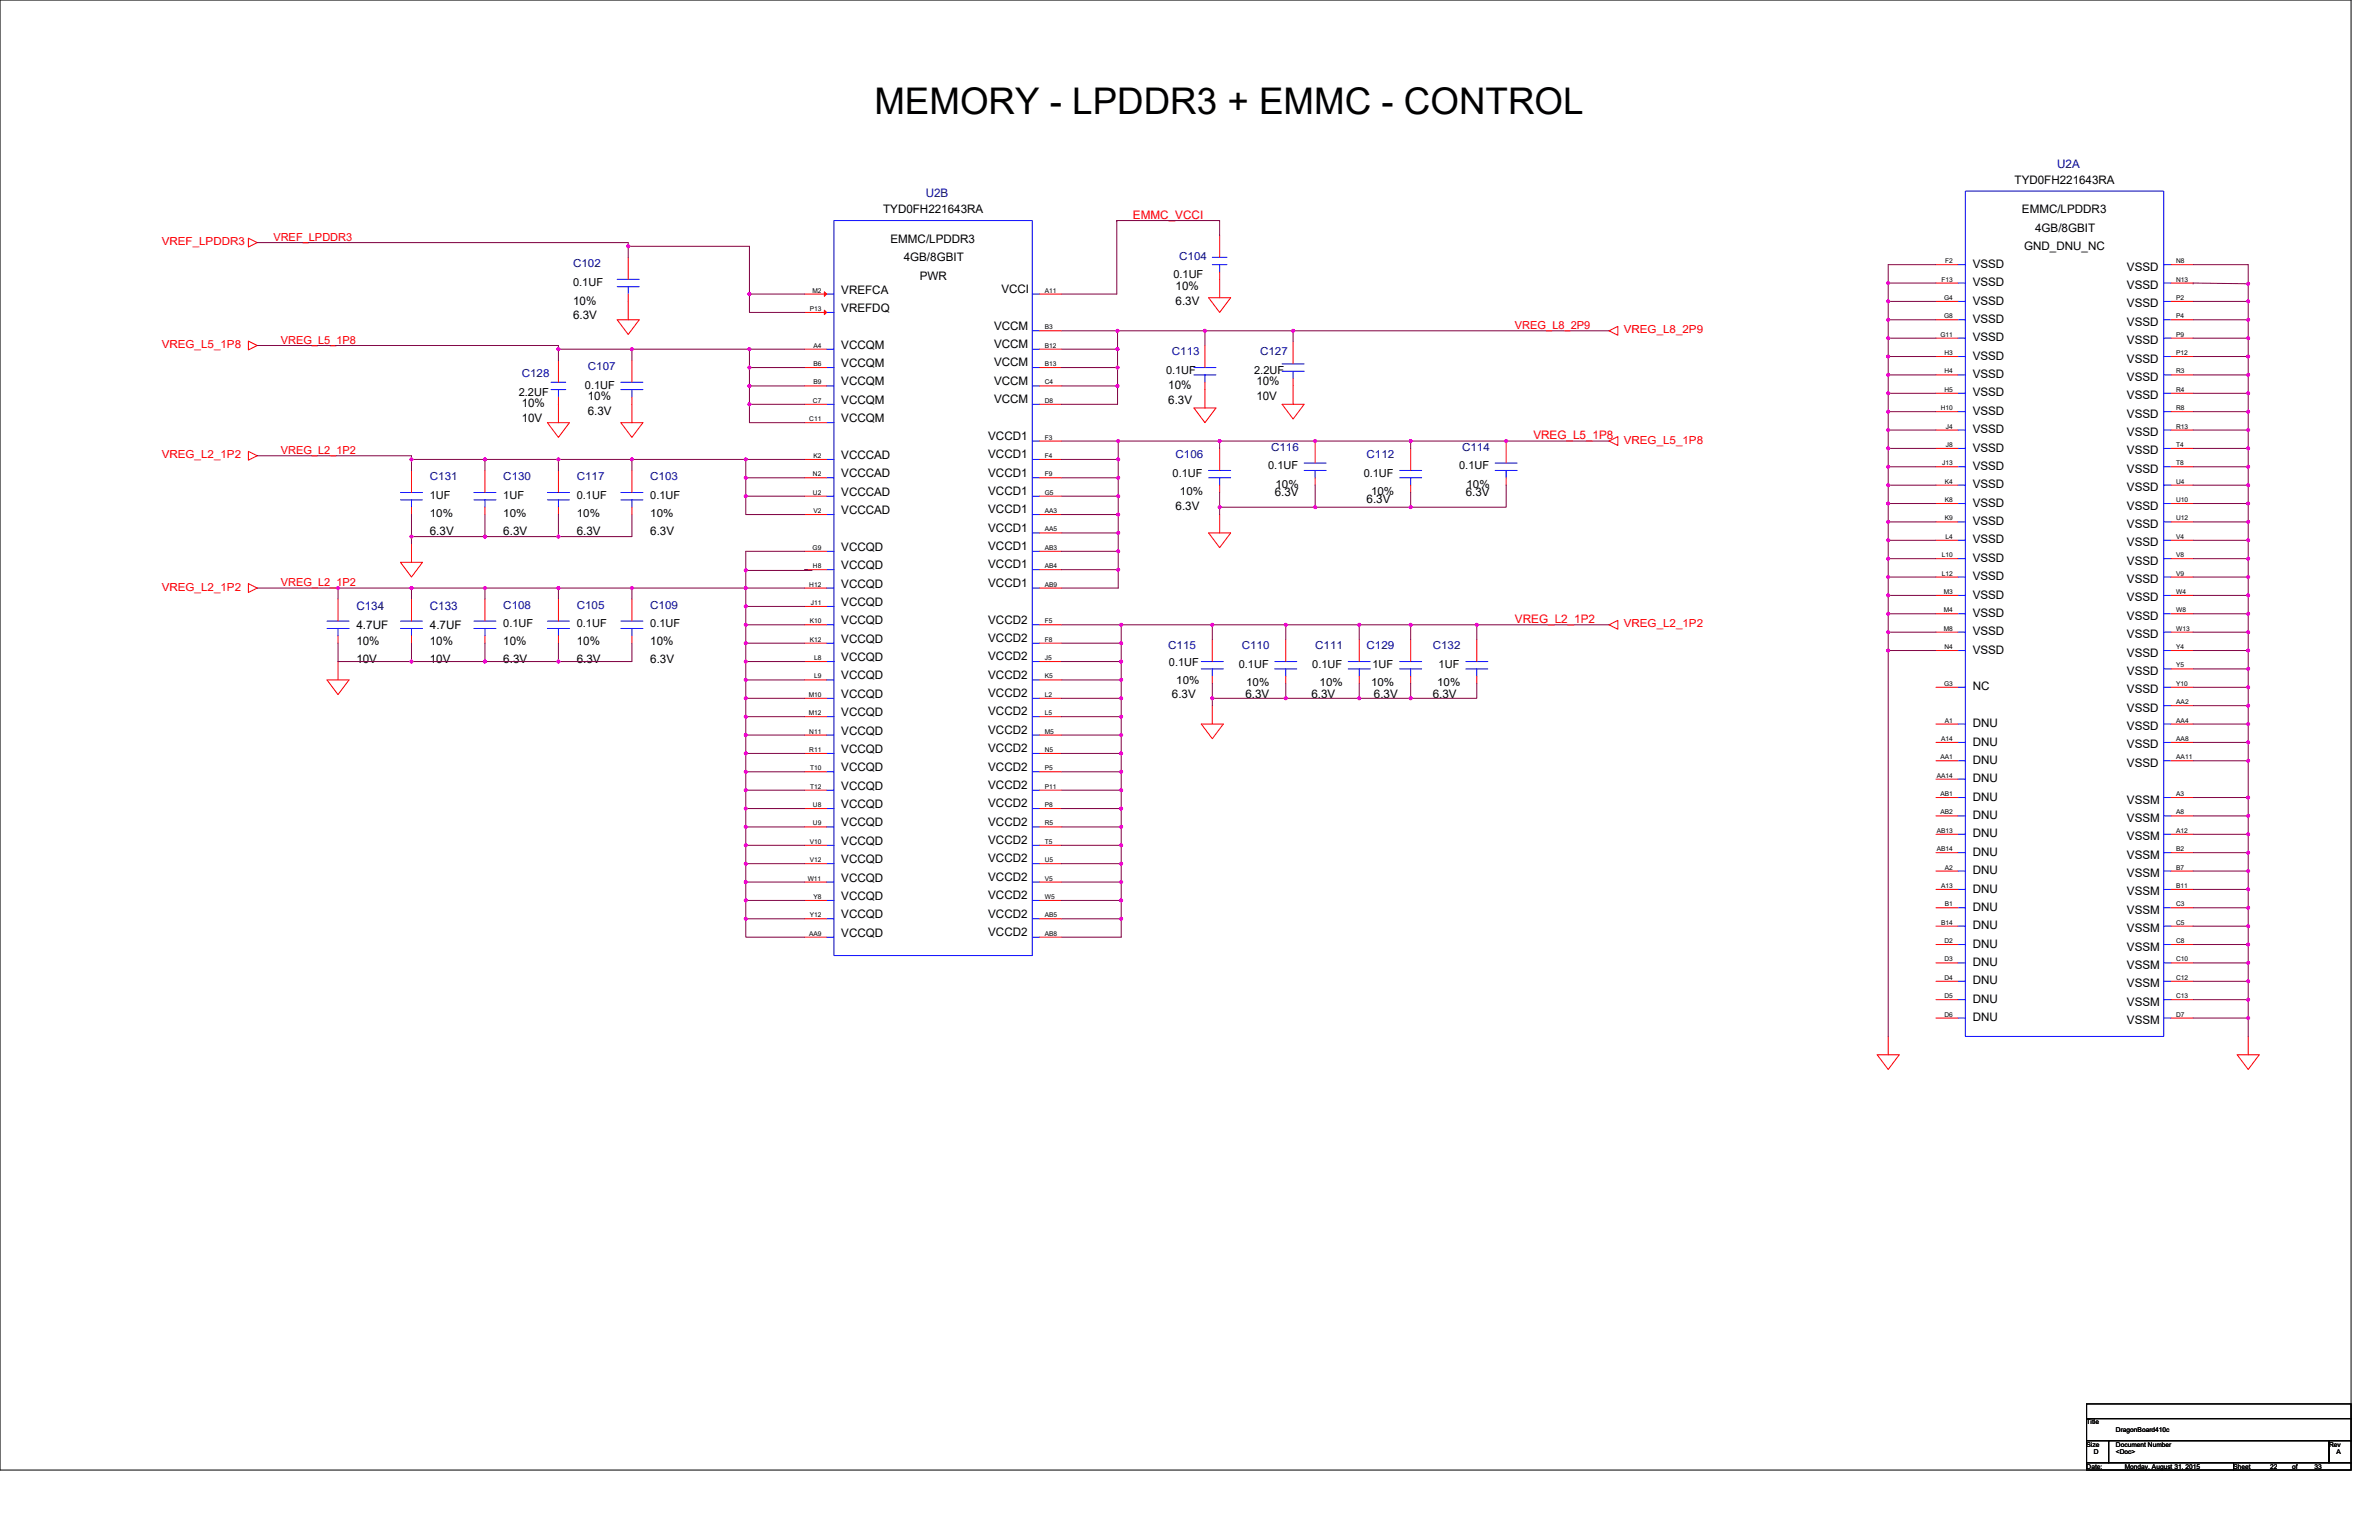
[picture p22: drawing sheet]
<svg xmlns="http://www.w3.org/2000/svg" width="864mm" height="559mm" viewBox="0 0 864 559" stroke-linecap="round" stroke-linejoin="round" font-family="sans-serif">
<defs><g id="words">
<text font-size="13.3" x="317.4" y="41.4">MEMORY - LPDDR3 + EMMC - CONTROL</text>
<g font-size="4.3" fill="#000080">
<text x="746.8" y="60.9">U2A</text>
<text x="336.1" y="71.6">U2B</text>
<text x="129.4" y="221.5">C134</text>
<text x="156" y="221.5">C133</text>
</g>
<g font-size="4.3">
<text x="731.3" y="66.8">TYD0FH221643RA</text>
<text x="320.6" y="77.4">TYD0FH221643RA</text>
<text x="734" y="77.4">EMMC/LPDDR3</text>
<text x="323.3" y="88.1">EMMC/LPDDR3</text>
<text x="738.8" y="84.1">4GB/8GBIT</text>
<text x="328.1" y="94.8">4GB/8GBIT</text>
<text x="734.8" y="90.8">GND_DNU_NC</text>
<text x="333.9" y="101.5">PWR</text>
<text x="716.1" y="97.2">VSSD</text>
<text x="772.1" y="98.2">VSSD</text>
<text x="305.4" y="106.5">VREFCA</text>
<text x="363.5" y="106.2">VCCI</text>
<text x="426.7" y="105.2">10%</text>
<text x="716.1" y="103.8">VSSD</text>
<text x="772.1" y="104.9">VSSD</text>
<text x="208" y="110.5">10%</text>
<text x="305.4" y="113.2">VREFDQ</text>
<text x="426.7" y="110.5">6.3V</text>
<text x="716.1" y="110.5">VSSD</text>
<text x="772.1" y="111.6">VSSD</text>
<text x="208" y="115.8">6.3V</text>
<text x="360.9" y="119.6">VCCM</text>
<text x="716.1" y="117.2">VSSD</text>
<text x="772.1" y="118.2">VSSD</text>
<text x="716.1" y="123.8">VSSD</text>
<text x="772.1" y="124.9">VSSD</text>
<text x="305.4" y="126.5">VCCQM</text>
<text x="360.9" y="126.2">VCCM</text>
<text x="716.1" y="130.5">VSSD</text>
<text x="772.1" y="131.6">VSSD</text>
<text x="305.4" y="133.2">VCCQM</text>
<text x="360.9" y="132.9">VCCM</text>
<text x="716.1" y="137.2">VSSD</text>
<text x="305.4" y="139.8">VCCQM</text>
<text x="360.9" y="139.6">VCCM</text>
<text x="424.1" y="141.2">10%</text>
<text x="456.1" y="139.8">10%</text>
<text x="716.1" y="143.8">VSSD</text>
<text x="772.1" y="138.2">VSSD</text>
<text x="189.4" y="147.8">10%</text>
<text x="213.4" y="145.2">10%</text>
<text x="305.4" y="146.5">VCCQM</text>
<text x="360.9" y="146.2">VCCM</text>
<text x="424.1" y="146.5">6.3V</text>
<text x="456.1" y="145.2">10V</text>
<text x="772.1" y="144.9">VSSD</text>
<text x="189.4" y="153.2">10V</text>
<text x="213.4" y="150.5">6.3V</text>
<text x="305.4" y="153.2">VCCQM</text>
<text x="716.1" y="150.5">VSSD</text>
<text x="772.1" y="151.6">VSSD</text>
<text x="358.7" y="159.6">VCCD1</text>
<text x="716.1" y="157.2">VSSD</text>
<text x="772.1" y="158.2">VSSD</text>
<text x="305.4" y="166.5">VCCCAD</text>
<text x="358.7" y="166.2">VCCD1</text>
<text x="716.1" y="163.9">VSSD</text>
<text x="772.1" y="164.9">VSSD</text>
<text x="305.4" y="173.2">VCCCAD</text>
<text x="358.7" y="172.9">VCCD1</text>
<text x="716.1" y="170.5">VSSD</text>
<text x="772.1" y="171.6">VSSD</text>
<text x="305.4" y="179.9">VCCCAD</text>
<text x="358.7" y="179.6">VCCD1</text>
<text x="462.7" y="179.9">6.3V</text>
<text x="532.1" y="179.9">6.3V</text>
<text x="716.1" y="177.2">VSSD</text>
<text x="772.1" y="178.2">VSSD</text>
<text x="426.7" y="185.2">6.3V</text>
<text x="496.1" y="182.5">6.3V</text>
<text x="716.1" y="183.9">VSSD</text>
<text x="772.1" y="184.9">VSSD</text>
<text x="305.4" y="186.5">VCCCAD</text>
<text x="358.7" y="186.2">VCCD1</text>
<text x="716.1" y="190.5">VSSD</text>
<text x="772.1" y="191.6">VSSD</text>
<text x="156" y="194">6.3V</text>
<text x="182.7" y="194">6.3V</text>
<text x="209.4" y="194">6.3V</text>
<text x="236.1" y="194">6.3V</text>
<text x="358.7" y="192.9">VCCD1</text>
<text x="716.1" y="197.2">VSSD</text>
<text x="305.4" y="199.9">VCCQD</text>
<text x="358.7" y="199.6">VCCD1</text>
<text x="716.1" y="203.9">VSSD</text>
<text x="772.1" y="198.2">VSSD</text>
<text x="305.4" y="206.5">VCCQD</text>
<text x="358.7" y="206.2">VCCD1</text>
<text x="772.1" y="204.9">VSSD</text>
<text x="305.4" y="213.2">VCCQD</text>
<text x="358.7" y="212.9">VCCD1</text>
<text x="716.1" y="210.5">VSSD</text>
<text x="772.1" y="211.6">VSSD</text>
<text x="305.4" y="219.9">VCCQD</text>
<text x="716.1" y="217.2">VSSD</text>
<text x="772.1" y="218.2">VSSD</text>
<text x="305.4" y="226.5">VCCQD</text>
<text x="358.7" y="226.3">VCCD2</text>
<text x="716.1" y="223.9">VSSD</text>
<text x="772.1" y="224.9">VSSD</text>
<text x="129.4" y="228.1">4.7UF</text>
<text x="129.4" y="234">10%</text>
<text x="156" y="228.1">4.7UF</text>
<text x="156" y="234">10%</text>
<text x="182.7" y="234">10%</text>
<text x="209.4" y="234">10%</text>
<text x="236.1" y="234">10%</text>
<text x="305.4" y="233.2">VCCQD</text>
<text x="358.7" y="232.9">VCCD2</text>
<text x="716.1" y="230.5">VSSD</text>
<text x="772.1" y="231.6">VSSD</text>
<text x="305.4" y="239.9">VCCQD</text>
<text x="358.7" y="239.6">VCCD2</text>
<text x="716.1" y="237.2">VSSD</text>
<text x="772.1" y="238.3">VSSD</text>
<text x="129.4" y="240.7">10V</text>
<text x="156" y="240.7">10V</text>
<text x="182.7" y="240.7">6.3V</text>
<text x="209.4" y="240.7">6.3V</text>
<text x="236.1" y="240.7">6.3V</text>
<text x="772.1" y="244.9">VSSD</text>
<text x="305.4" y="246.5">VCCQD</text>
<text x="358.7" y="246.3">VCCD2</text>
<text x="716.1" y="250.5">NC</text>
<text x="772.1" y="251.6">VSSD</text>
<text x="305.4" y="253.2">VCCQD</text>
<text x="358.7" y="252.9">VCCD2</text>
<text x="425.4" y="253.2">6.3V</text>
<text x="452.1" y="253.2">6.3V</text>
<text x="476.1" y="253.2">6.3V</text>
<text x="498.8" y="253.2">6.3V</text>
<text x="520.1" y="253.2">6.3V</text>
<text x="305.4" y="259.9">VCCQD</text>
<text x="358.7" y="259.6">VCCD2</text>
<text x="716.1" y="263.9">DNU</text>
<text x="772.1" y="258.3">VSSD</text>
<text x="305.4" y="266.5">VCCQD</text>
<text x="358.7" y="266.3">VCCD2</text>
<text x="772.1" y="264.9">VSSD</text>
<text x="305.4" y="273.2">VCCQD</text>
<text x="358.7" y="272.9">VCCD2</text>
<text x="716.1" y="270.5">DNU</text>
<text x="772.1" y="271.6">VSSD</text>
<text x="305.4" y="279.9">VCCQD</text>
<text x="358.7" y="279.6">VCCD2</text>
<text x="716.1" y="277.2">DNU</text>
<text x="772.1" y="278.3">VSSD</text>
<text x="305.4" y="286.5">VCCQD</text>
<text x="358.7" y="286.3">VCCD2</text>
<text x="716.1" y="283.9">DNU</text>
<text x="305.4" y="293.2">VCCQD</text>
<text x="358.7" y="292.9">VCCD2</text>
<text x="716.1" y="290.5">DNU</text>
<text x="772.1" y="291.6">VSSM</text>
<text x="305.4" y="299.9">VCCQD</text>
<text x="358.7" y="299.6">VCCD2</text>
<text x="716.1" y="297.2">DNU</text>
<text x="772.1" y="298.3">VSSM</text>
<text x="716.1" y="303.9">DNU</text>
<text x="772.1" y="304.9">VSSM</text>
<text x="305.4" y="306.5">VCCQD</text>
<text x="358.7" y="306.3">VCCD2</text>
<text x="716.1" y="310.5">DNU</text>
<text x="772.1" y="311.6">VSSM</text>
<text x="305.4" y="313.2">VCCQD</text>
<text x="358.7" y="312.9">VCCD2</text>
<text x="716.1" y="317.2">DNU</text>
<text x="305.4" y="319.9">VCCQD</text>
<text x="358.7" y="319.6">VCCD2</text>
<text x="716.1" y="323.9">DNU</text>
<text x="772.1" y="318.3">VSSM</text>
<text x="305.4" y="326.5">VCCQD</text>
<text x="358.7" y="326.3">VCCD2</text>
<text x="772.1" y="324.9">VSSM</text>
<text x="305.4" y="333.2">VCCQD</text>
<text x="358.7" y="332.9">VCCD2</text>
<text x="716.1" y="330.5">DNU</text>
<text x="772.1" y="331.6">VSSM</text>
<text x="305.4" y="339.9">VCCQD</text>
<text x="358.7" y="339.6">VCCD2</text>
<text x="716.1" y="337.2">DNU</text>
<text x="772.1" y="338.3">VSSM</text>
<text x="716.1" y="343.9">DNU</text>
<text x="772.1" y="344.9">VSSM</text>
<text x="716.1" y="350.5">DNU</text>
<text x="772.1" y="351.6">VSSM</text>
<text x="716.1" y="357.2">DNU</text>
<text x="772.1" y="358.3">VSSM</text>
<text x="716.1" y="363.9">DNU</text>
<text x="772.1" y="364.9">VSSM</text>
<text x="716.1" y="370.5">DNU</text>
<text x="772.1" y="371.6">VSSM</text>
</g>
<g font-size="4.3" fill="#f00">
<text x="411.3" y="79.4">EMMC_VCCI</text>
<text x="556.6" y="159.4">VREG_L5_1P8</text>
<text x="550" y="226.1">VREG_L2_1P2</text>
</g>
<g font-size="4" fill="#f00">
<text x="58.7" y="89">VREF_LPDDR3</text>
<text x="99.2" y="87.4">VREF_LPDDR3</text>
<text x="550" y="119.4">VREG_L8_2P9</text>
<text x="101.9" y="124.7">VREG_L5_1P8</text>
<text x="589.4" y="121">VREG_L8_2P9</text>
<text x="58.7" y="126.3">VREG_L5_1P8</text>
<text x="589.4" y="161">VREG_L5_1P8</text>
<text x="58.7" y="166.3">VREG_L2_1P2</text>
<text x="101.9" y="164.7">VREG_L2_1P2</text>
<text x="58.7" y="214.3">VREG_L2_1P2</text>
<text x="101.9" y="212.7">VREG_L2_1P2</text>
<text x="589.4" y="227.6">VREG_L2_1P2</text>
</g>
<g font-size="4" fill="#000080">
<text x="428.1" y="94.3">C104</text>
<text x="208" y="97">C102</text>
<text x="425.4" y="129">C113</text>
<text x="457.4" y="129">C127</text>
<text x="189.4" y="137">C128</text>
<text x="213.4" y="134.3">C107</text>
<text x="426.7" y="166.3">C106</text>
<text x="461.4" y="163.6">C116</text>
<text x="496.1" y="166.3">C112</text>
<text x="530.8" y="163.6">C114</text>
<text x="156" y="174.3">C131</text>
<text x="182.7" y="174.3">C130</text>
<text x="209.4" y="174.3">C117</text>
<text x="236.1" y="174.3">C103</text>
<text x="182.7" y="221">C108</text>
<text x="209.4" y="221">C105</text>
<text x="236.1" y="221">C109</text>
<text x="424.1" y="235.6">C115</text>
<text x="450.7" y="235.6">C110</text>
<text x="477.4" y="235.6">C111</text>
<text x="496.1" y="235.6">C129</text>
<text x="520.1" y="235.6">C132</text>
</g>
<g font-size="4">
<text x="425.9" y="101">0.1UF</text>
<text x="208" y="103.6">0.1UF</text>
<text x="423.3" y="135.6">0.1UF</text>
<text x="455.3" y="135.6">2.2UF</text>
<text x="188.3" y="143.6">2.2UF</text>
<text x="212.3" y="141">0.1UF</text>
<text x="425.7" y="173">0.1UF</text>
<text x="460.4" y="170.3">0.1UF</text>
<text x="495" y="173">0.1UF</text>
<text x="529.7" y="170.3">0.1UF</text>
<text x="428.3" y="179.6">10%</text>
<text x="463" y="177">10%</text>
<text x="497.7" y="179.6">10%</text>
<text x="532.4" y="177">10%</text>
<text x="156" y="181">1UF</text>
<text x="182.7" y="181">1UF</text>
<text x="209.4" y="181">0.1UF</text>
<text x="236.1" y="181">0.1UF</text>
<text x="156" y="187.6">10%</text>
<text x="182.7" y="187.6">10%</text>
<text x="209.4" y="187.6">10%</text>
<text x="236.1" y="187.6">10%</text>
<text x="182.7" y="227.6">0.1UF</text>
<text x="209.4" y="227.6">0.1UF</text>
<text x="236.1" y="227.6">0.1UF</text>
<text x="424.3" y="241.5">0.1UF</text>
<text x="449.7" y="242.3">0.1UF</text>
<text x="476.4" y="242.3">0.1UF</text>
<text x="498.2" y="242.3">1UF</text>
<text x="522.2" y="242.3">1UF</text>
<text x="427" y="248.2">10%</text>
<text x="452.4" y="249">10%</text>
<text x="479" y="249">10%</text>
<text x="497.7" y="249">10%</text>
<text x="521.7" y="249">10%</text>
</g>
<g font-size="2.4">
<text x="706.1" y="95.5">F2</text>
<text x="790" y="95.5">N8</text>
<text x="294.9" y="106.2">M2</text>
<text x="379.3" y="106.2">A11</text>
<text x="704.8" y="102.2">F13</text>
<text x="790" y="102.2">N13</text>
<text x="293.9" y="112.8">P13</text>
<text x="705.7" y="108.8">G4</text>
<text x="790" y="108.8">P2</text>
<text x="379.3" y="119.5">B3</text>
<text x="705.7" y="115.5">G8</text>
<text x="790" y="115.5">P4</text>
<text x="704.4" y="122.2">G11</text>
<text x="790" y="122.2">P9</text>
<text x="295.3" y="126.2">A4</text>
<text x="379.3" y="126.2">B12</text>
<text x="705.8" y="128.8">H3</text>
<text x="790" y="128.8">P12</text>
<text x="295.3" y="132.8">B6</text>
<text x="379.3" y="132.8">B13</text>
<text x="705.8" y="135.5">H4</text>
<text x="790" y="135.5">R3</text>
<text x="295.3" y="139.5">B9</text>
<text x="379.3" y="139.5">C4</text>
<text x="705.8" y="142.2">H5</text>
<text x="790" y="142.2">R4</text>
<text x="295.1" y="146.2">C7</text>
<text x="379.3" y="146.2">D8</text>
<text x="704.5" y="148.8">H10</text>
<text x="790" y="148.8">R8</text>
<text x="293.8" y="152.8">C11</text>
<text x="706.4" y="155.5">J4</text>
<text x="790" y="155.5">R13</text>
<text x="379.3" y="159.5">F3</text>
<text x="295.3" y="166.2">K2</text>
<text x="379.3" y="166.2">F4</text>
<text x="706.4" y="162.2">J8</text>
<text x="790" y="162.2">T4</text>
<text x="295.1" y="172.8">N2</text>
<text x="379.3" y="172.8">F9</text>
<text x="705" y="168.8">J13</text>
<text x="790" y="168.8">T8</text>
<text x="295.1" y="179.5">U2</text>
<text x="379.3" y="179.5">G5</text>
<text x="706" y="175.5">K4</text>
<text x="790" y="175.5">U4</text>
<text x="706" y="182.2">K8</text>
<text x="790" y="182.2">U10</text>
<text x="295.3" y="186.2">V2</text>
<text x="379.3" y="186.2">AA3</text>
<text x="706" y="188.8">K9</text>
<text x="790" y="188.8">U12</text>
<text x="379.3" y="192.8">AA5</text>
<text x="706.2" y="195.5">L4</text>
<text x="790" y="195.5">V4</text>
<text x="295" y="199.5">G9</text>
<text x="379.3" y="199.5">AB3</text>
<text x="704.9" y="202.2">L10</text>
<text x="790" y="202.2">V8</text>
<text x="295.1" y="206.2">H8</text>
<text x="379.3" y="206.2">AB4</text>
<text x="704.9" y="208.8">L12</text>
<text x="790" y="208.8">V9</text>
<text x="293.8" y="212.8">H12</text>
<text x="379.3" y="212.8">AB9</text>
<text x="705.6" y="215.5">M3</text>
<text x="790" y="215.5">W4</text>
<text x="294.3" y="219.5">J11</text>
<text x="293.9" y="226.2">K10</text>
<text x="379.3" y="226.2">F5</text>
<text x="705.6" y="222.2">M4</text>
<text x="790" y="222.2">W8</text>
<text x="293.9" y="232.8">K12</text>
<text x="379.3" y="232.8">F8</text>
<text x="705.6" y="228.8">M8</text>
<text x="790" y="228.8">W13</text>
<text x="295.5" y="239.5">L8</text>
<text x="379.3" y="239.5">J5</text>
<text x="705.8" y="235.5">N4</text>
<text x="790" y="235.5">Y4</text>
<text x="790" y="242.2">Y5</text>
<text x="295.5" y="246.2">L9</text>
<text x="379.3" y="246.2">K5</text>
<text x="705.7" y="248.8">G3</text>
<text x="790" y="248.8">Y10</text>
<text x="293.6" y="252.8">M10</text>
<text x="379.3" y="252.8">L2</text>
<text x="790" y="255.5">AA2</text>
<text x="293.6" y="259.5">M12</text>
<text x="379.3" y="259.5">L5</text>
<text x="706" y="262.2">A1</text>
<text x="790" y="262.2">AA4</text>
<text x="293.8" y="266.2">N11</text>
<text x="379.3" y="266.2">M5</text>
<text x="704.7" y="268.8">A14</text>
<text x="790" y="268.8">AA8</text>
<text x="293.8" y="272.8">R11</text>
<text x="379.3" y="272.8">N5</text>
<text x="704.4" y="275.5">AA1</text>
<text x="790" y="275.5">AA11</text>
<text x="294.1" y="279.5">T10</text>
<text x="379.3" y="279.5">P5</text>
<text x="294.1" y="286.2">T12</text>
<text x="379.3" y="286.2">P11</text>
<text x="703.1" y="282.2">AA14</text>
<text x="295.1" y="292.8">U8</text>
<text x="379.3" y="292.8">P8</text>
<text x="704.4" y="288.8">AB1</text>
<text x="790" y="288.8">A3</text>
<text x="295.1" y="299.5">U9</text>
<text x="379.3" y="299.5">R5</text>
<text x="704.4" y="295.5">AB2</text>
<text x="790" y="295.5">A8</text>
<text x="703.1" y="302.2">AB13</text>
<text x="790" y="302.2">A12</text>
<text x="293.9" y="306.2">V10</text>
<text x="379.3" y="306.2">T5</text>
<text x="703.1" y="308.8">AB14</text>
<text x="790" y="308.8">B2</text>
<text x="293.9" y="312.8">V12</text>
<text x="379.3" y="312.8">U5</text>
<text x="706" y="315.5">A2</text>
<text x="790" y="315.5">B7</text>
<text x="293.2" y="319.5">W11</text>
<text x="379.3" y="319.5">V5</text>
<text x="704.7" y="322.2">A13</text>
<text x="790" y="322.2">B11</text>
<text x="295.3" y="326.2">Y8</text>
<text x="379.3" y="326.2">W5</text>
<text x="706" y="328.8">B1</text>
<text x="790" y="328.8">C3</text>
<text x="293.9" y="332.8">Y12</text>
<text x="379.3" y="332.8">AB5</text>
<text x="704.7" y="335.5">B14</text>
<text x="790" y="335.5">C5</text>
<text x="293.7" y="339.5">AA9</text>
<text x="379.3" y="339.5">AB8</text>
<text x="705.8" y="342.2">D2</text>
<text x="790" y="342.2">C8</text>
<text x="705.8" y="348.8">D3</text>
<text x="790" y="348.8">C10</text>
<text x="705.8" y="355.5">D4</text>
<text x="790" y="355.5">C12</text>
<text x="705.8" y="362.2">D5</text>
<text x="790" y="362.2">C13</text>
<text x="705.8" y="368.9">D6</text>
<text x="790" y="368.9">D7</text>
<text x="757.4" y="516.9">Title</text>
<text x="768.1" y="519.6">DragonBoard410c</text>
<text x="757.4" y="524.9">Size</text>
<text x="760.1" y="527.6">D</text>
<text x="768.1" y="524.9">Document Number</text>
<text x="768.1" y="527.6">&lt;Doc&gt;</text>
<text x="845.5" y="524.9">Rev</text>
<text x="848.1" y="527.6">A</text>
<text x="757.4" y="532.9">Date:</text>
<text x="771.3" y="532.9">Monday, August 31, 2015</text>
<text x="810.8" y="532.9">Sheet</text>
<text x="824.1" y="532.9">22</text>
<text x="832.1" y="532.9">of</text>
<text x="840.1" y="532.9">33</text>
</g>
</g></defs>
<path d="M0 0h853.5v533.4h-853.5zM757.4 509.4h96.1v5.4h-96.1zM757.4 514.8h96.1v8h-96.1zM757.4 522.8h8.1v8h-8.1zM757.4 530.8h53.4v2.6h-53.4zM765.5 522.8h80v8h-80zM810.8 530.8h42.7v2.6h-42.7zM845.5 522.8h8v8h-8z" fill="none" stroke="#000" stroke-width=".36"/>
<g fill="none" stroke="#f00" stroke-width=".36">
<path d="M90.2 86.4l3.2 1.6-3.2 1.6zM228 93.4v8M442.7 98.7v9.3M442.7 85.4v8M702.8 96h8M788.1 96h8M224 116h8.1l-4.1 5.4zM228 106.7v9.3M292.1 106.7h8M292.1 113.4h8M377.4 106.7h8M438.7 108h8l-4 5.4z"/>
<path d="M702.8 102.7h8M702.8 109.4h8M702.8 116h8M788.1 102.7h8M788.1 109.4h8M788.1 116h8M90.2 123.8l3.2 1.6-3.2 1.6zM202.7 130.7v8M229.4 130.7v8M292.1 126.7h8M292.1 133.4h8M377.4 120h8"/>
<path d="M377.4 126.7h8M377.4 133.4h8M437.4 138.7v9.3M437.4 125.4v8M469.4 137.4v9.3M469.4 124v8M584.1 120l3.2-1.6v3.2zM702.8 122.7h8M702.8 129.4h8M702.8 136h8M788.1 122.7h8M788.1 129.4h8"/>
<path d="M788.1 136h8M198.7 153.4h8l-4 5.3zM202.7 144v9.4M225.4 153.4h8l-4 5.3zM229.4 144v9.4M292.1 140h8M292.1 146.7h8M292.1 153.4h8M377.4 140h8M377.4 146.7h8M433.4 148h8l-4 5.4zM465.4 146.7h8l-4 5.3z"/>
<path d="M702.8 156h8M702.8 142.7h8M702.8 149.4h8M788.1 142.7h8M788.1 149.4h8M788.1 156h8M90.2 163.8l3.2 1.6-3.2 1.6zM149.4 170.7v8M176 170.7v8M202.7 170.7v8M229.4 170.7v8M292.1 166.7h8"/>
<path d="M292.1 173.4h8M377.4 160h8M377.4 166.7h8M377.4 173.4h8M442.7 176v2.7M442.7 162.7v8M477.4 173.4v2.6M477.4 160v8M512.1 176v2.7M512.1 162.7v8M546.8 173.4v2.6M546.8 160v8"/>
<path d="M584.1 160l3.2-1.6v3.2zM702.8 162.7h8M702.8 169.4h8M702.8 176h8M788.1 162.7h8M788.1 169.4h8M788.1 176h8M149.4 184v2.7M149.4 197.4v6.6M176 184v2.7M202.7 184v2.7M229.4 184v2.7"/>
<path d="M292.1 180h8M292.1 186.7h8M377.4 180h8M377.4 186.7h8M377.4 193.4h8M438.7 193.4h8l-4 5.3zM442.7 186.7v6.7M702.8 182.7h8M702.8 189.4h8M702.8 196h8M788.1 182.7h8M788.1 189.4h8"/>
<path d="M788.1 196h8M90.2 211.8l3.2 1.6-3.2 1.6zM122.7 217.4v8M145.4 204h8l-4 5.4zM149.4 217.4v8M176 217.4v8M202.7 217.4v8M229.4 217.4v8M292.1 200h8M292.1 206.7h8M292.1 213.4h8M377.4 200h8"/>
<path d="M377.4 206.7h8M377.4 213.4h8M702.8 202.7h8M702.8 209.4h8M702.8 216h8M788.1 202.7h8M788.1 209.4h8M788.1 216h8M122.7 230.7v2.7M149.4 230.7v2.7M176 230.7v2.7M202.7 230.7v2.7"/>
<path d="M229.4 230.7v2.7M292.1 220h8M292.1 226.7h8M292.1 233.4h8M377.4 226.7h8M377.4 233.4h8M440.1 232.1v8M466.7 232.1v8M493.4 232.1v8M512.1 232.1v8M536.1 232.1v8M584.1 226.7l3.2-1.6v3.2z"/>
<path d="M702.8 222.7h8M702.8 229.4h8M702.8 236.1h8M788.1 222.7h8M788.1 229.4h8M788.1 236.1h8M118.7 246.7h8l-4 5.4zM122.7 240.1v6.6M292.1 240.1h8M292.1 246.7h8M292.1 253.4h8M377.4 240.1h8"/>
<path d="M377.4 246.7h8M377.4 253.4h8M440.1 245.4v2.7M440.1 256.1v6.6M466.7 245.4v2.7M493.4 245.4v2.7M512.1 245.4v2.7M536.1 245.4v2.7M702.8 249.4h8M788.1 242.7h8M788.1 249.4h8M788.1 256.1h8"/>
<path d="M292.1 260.1h8M292.1 266.7h8M292.1 273.4h8M377.4 260.1h8M377.4 266.7h8M377.4 273.4h8M436.1 262.7h8l-4 5.4zM702.8 262.7h8M702.8 269.4h8M702.8 276.1h8M788.1 262.7h8M788.1 269.4h8"/>
<path d="M788.1 276.1h8M292.1 280.1h8M292.1 286.7h8M292.1 293.4h8M377.4 286.7h8M377.4 293.4h8M377.4 280.1h8M702.8 282.7h8M702.8 289.4h8M702.8 296.1h8M788.1 289.4h8M788.1 296.1h8"/>
<path d="M292.1 300.1h8M292.1 306.7h8M292.1 313.4h8M377.4 300.1h8M377.4 306.7h8M377.4 313.4h8M702.8 302.7h8M702.8 309.4h8M702.8 316.1h8M788.1 309.4h8M788.1 302.7h8M788.1 316.1h8"/>
<path d="M292.1 320.1h8M292.1 326.7h8M292.1 333.4h8M377.4 320.1h8M377.4 326.7h8M377.4 333.4h8M702.8 322.7h8M702.8 329.4h8M702.8 336.1h8M788.1 322.7h8M788.1 329.4h8M788.1 336.1h8"/>
<path d="M292.1 340.1h8M377.4 340.1h8M702.8 342.7h8M702.8 349.4h8M702.8 356.1h8M788.1 349.4h8M788.1 356.1h8M788.1 342.7h8M685.4 376.1v6.6M702.8 362.7h8M702.8 369.4h8M788.1 362.7h8"/>
<path d="M788.1 369.4h8M816.1 376.1v6.6M681.4 382.7h8l-4 5.4zM812.1 382.7h8l-4 5.4z"/>
</g>
<g fill="none" stroke="#00f" stroke-width=".36">
<path d="M713.4 69.4h72.1v306.7h-72.1zM302.7 80h72v266.7h-72zM440.1 96h5.3M440.1 93.4h5.3M442.7 93.4h.1M442.7 98.7h.1M442.7 96v2.7M710.8 96h2.6M785.5 96h2.6M224 101.4h8.1M224 104h8.1M228 101.4h.1"/>
<path d="M228 106.7h.1M228 104v2.7M300.1 113.4h2.6M300.1 106.7h2.6M374.7 106.7h2.7M710.8 116h2.6M710.8 109.4h2.6M710.8 102.7h2.6M785.5 102.7h2.6M785.5 109.4h2.6M785.5 116h2.6M200 138.7h5.4"/>
<path d="M202.7 138.7h.1M225.4 138.7h8M229.4 138.7h.1M300.1 133.4h2.6M300.1 126.7h2.6M374.7 133.4h2.7M374.7 120h2.7M374.7 126.7h2.7M433.4 133.4h8M433.4 136h8M437.4 133.4h.1M437.4 138.7h.1"/>
<path d="M437.4 136v2.7M465.4 132h8M465.4 134.7h8M469.4 132h.1M469.4 137.4h.1M469.4 134.7v2.7M710.8 136h2.6M710.8 122.7h2.6M710.8 129.4h2.6M785.5 136h2.6M785.5 129.4h2.6M785.5 122.7h2.6"/>
<path d="M200 141.4h5.4M202.7 144h.1M202.7 141.4v2.6M225.4 141.4h8M229.4 144h.1M229.4 141.4v2.6M300.1 140h2.6M300.1 153.4h2.6M300.1 146.7h2.6M374.7 146.7h2.7M374.7 140h2.7M710.8 156h2.6"/>
<path d="M710.8 149.4h2.6M710.8 142.7h2.6M785.5 156h2.6M785.5 142.7h2.6M785.5 149.4h2.6M145.4 178.7h8M149.4 178.7h.1M172 178.7h8M176 178.7h.1M198.7 178.7h8M202.7 178.7h.1M225.4 178.7h8"/>
<path d="M229.4 178.7h.1M300.1 173.4h2.6M300.1 166.7h2.6M374.7 160h2.7M374.7 166.7h2.7M374.7 173.4h2.7M438.7 170.7h8M438.7 173.4h8M442.7 170.7h.1M442.7 176h.1M442.7 173.4v2.6M473.4 168h8"/>
<path d="M473.4 170.7h8M477.4 168h.1M477.4 173.4h.1M477.4 170.7v2.7M508.1 170.7h8M508.1 173.4h8M512.1 170.7h.1M512.1 176h.1M512.1 173.4v2.6M542.8 168h8M542.8 170.7h8M546.8 168h.1"/>
<path d="M546.8 173.4h.1M546.8 170.7v2.7M710.8 162.7h2.6M710.8 169.4h2.6M710.8 176h2.6M785.5 169.4h2.6M785.5 162.7h2.6M785.5 176h2.6M145.4 181.4h8M149.4 184h.1M149.4 181.4v2.6M172 181.4h8"/>
<path d="M176 184h.1M176 181.4v2.6M198.7 181.4h8M202.7 184h.1M202.7 181.4v2.6M225.4 181.4h8M229.4 184h.1M229.4 181.4v2.6M300.1 186.7h2.6M300.1 180h2.6M374.7 186.7h2.7M374.7 193.4h2.7"/>
<path d="M374.7 180h2.7M710.8 196h2.6M710.8 189.4h2.6M710.8 182.7h2.6M785.5 189.4h2.6M785.5 196h2.6M785.5 182.7h2.6M300.1 213.4h2.6M300.1 200h2.6M300.1 206.7h2.6M374.7 200h2.7M374.7 213.4h2.7"/>
<path d="M374.7 206.7h2.7M710.8 209.4h2.6M710.8 216h2.6M710.8 202.7h2.6M785.5 209.4h2.6M785.5 202.7h2.6M785.5 216h2.6M118.7 225.4h8M118.7 228h8M122.7 225.4h.1M122.7 230.7h.1M122.7 228v2.7"/>
<path d="M145.4 225.4h8M145.4 228h8M149.4 225.4h.1M149.4 230.7h.1M149.4 228v2.7M172 225.4h8M172 228h8M176 225.4h.1M176 230.7h.1M176 228v2.7M198.7 225.4h8M198.7 228h8"/>
<path d="M202.7 225.4h.1M202.7 230.7h.1M202.7 228v2.7M225.4 225.4h8M225.4 228h8M229.4 225.4h.1M229.4 230.7h.1M229.4 228v2.7M300.1 220h2.6M300.1 226.7h2.6M300.1 233.4h2.6M374.7 226.7h2.7"/>
<path d="M374.7 233.4h2.7M710.8 229.4h2.6M710.8 236.1h2.6M710.8 222.7h2.6M785.5 236.1h2.6M785.5 229.4h2.6M785.5 222.7h2.6M300.1 253.4h2.6M300.1 246.7h2.6M300.1 240.1h2.6M374.7 253.4h2.7M374.7 240.1h2.7"/>
<path d="M374.7 246.7h2.7M436.1 240.1h8M436.1 242.7h8M440.1 240.1h.1M440.1 245.4h.1M440.1 242.7v2.7M462.7 240.1h8M462.7 242.7h8M466.7 240.1h.1M466.7 245.4h.1M466.7 242.7v2.7M489.4 240.1h8"/>
<path d="M489.4 242.7h8M493.4 240.1h.1M493.4 245.4h.1M493.4 242.7v2.7M508.1 240.1h8M508.1 242.7h8M512.1 240.1h.1M512.1 245.4h.1M512.1 242.7v2.7M532.1 240.1h8M532.1 242.7h8M536.1 240.1h.1"/>
<path d="M536.1 245.4h.1M536.1 242.7v2.7M710.8 249.4h2.6M785.5 249.4h2.6M785.5 256.1h2.6M785.5 242.7h2.6M300.1 273.4h2.6M300.1 260.1h2.6M300.1 266.7h2.6M374.7 266.7h2.7M374.7 273.4h2.7M374.7 260.1h2.7"/>
<path d="M710.8 276.1h2.6M710.8 262.7h2.6M710.8 269.4h2.6M785.5 269.4h2.6M785.5 262.7h2.6M785.5 276.1h2.6M300.1 280.1h2.6M300.1 286.7h2.6M300.1 293.4h2.6M374.7 280.1h2.7M374.7 293.4h2.7M374.7 286.7h2.7"/>
<path d="M710.8 289.4h2.6M710.8 282.7h2.6M710.8 296.1h2.6M785.5 289.4h2.6M785.5 296.1h2.6M300.1 300.1h2.6M300.1 306.7h2.6M300.1 313.4h2.6M374.7 300.1h2.7M374.7 313.4h2.7M374.7 306.7h2.7M710.8 309.4h2.6"/>
<path d="M710.8 316.1h2.6M710.8 302.7h2.6M785.5 302.7h2.6M785.5 309.4h2.6M785.5 316.1h2.6M300.1 320.1h2.6M300.1 333.4h2.6M300.1 326.7h2.6M374.7 333.4h2.7M374.7 320.1h2.7M374.7 326.7h2.7M710.8 336.1h2.6"/>
<path d="M710.8 322.7h2.6M710.8 329.4h2.6M785.5 329.4h2.6M785.5 336.1h2.6M785.5 322.7h2.6M300.1 340.1h2.6M374.7 340.1h2.7M710.8 349.4h2.6M710.8 356.1h2.6M710.8 342.7h2.6M785.5 349.4h2.6M785.5 342.7h2.6"/>
<path d="M785.5 356.1h2.6M710.8 369.4h2.6M710.8 362.7h2.6M785.5 362.7h2.6M785.5 369.4h2.6"/>
</g>
<g fill="#f00" stroke="#f00" stroke-width=".36">
<path d="M299.3 105.9l.8 .8-.8 .8z"/>
<path d="M299.3 112.6l.8 .8-.8 .8z"/>
</g>
<g fill="none" stroke="#800040" stroke-width=".36">
<path d="M93.4 88h134.6v1.4M228 89.4h44.1v17.3M228 89.4v4M405.4 80h37.3v5.4M405.4 80v26.7h-20M405.4 80h.1M702.8 96h-17.4v33.4M796.1 96h20v26.7M272.1 106.7h20M272.1 106.7v6.7h20M685.4 102.7h17.4M685.4 109.4h17.4"/>
<path d="M685.4 116h17.4M796.1 109.4h20M796.1 116h20M796.1 102.7l20 .3M796.1 102.7h.1M93.4 125.4h109.3v1.3M202.7 126.7h26.7M202.7 126.7v4M229.4 126.7v4M229.4 126.7h42.7M272.1 126.7v6.7M272.1 133.4v6.6"/>
<path d="M272.1 126.7h20M272.1 133.4h20M385.4 133.4h20.3M385.4 126.7h20.3M385.4 120h20.3M405.7 133.4v13.3h-20.3M405.7 120v13.4M405.7 120h.1M405.7 120h31.7M437.4 120h32M437.4 120v5.4M469.4 120h114.7"/>
<path d="M469.4 120v4M685.4 129.4v66.6M685.4 122.7h17.4M685.4 129.4h17.4M685.4 136h17.4M796.1 136h20M796.1 129.4h20M796.1 122.7h20v6.7M816.1 129.4v6.6M816.1 136v26.7M272.1 140v6.7M272.1 146.7h20"/>
<path d="M272.1 140h20M272.1 146.7v6.7h20M385.4 140h20.3M685.4 142.7h17.4M685.4 149.4h17.4M685.4 156h17.4M796.1 156h20M796.1 149.4h20M796.1 142.7h20M93.4 165.4h56v1.3M149.4 166.7v4M149.4 166.7h26.6"/>
<path d="M176 166.7v4M176 166.7h26.7M202.7 166.7h26.7M202.7 166.7v4M229.4 166.7v4M229.4 166.7h41.3M270.7 166.7h21.4M270.7 173.4h21.4M270.7 166.7v6.7M270.7 173.4v6.6M385.4 160h20.5M385.4 173.4h20.5"/>
<path d="M385.4 166.7h20.5M405.9 160h36.8M405.9 160h.1M405.9 166.7v13.3M405.9 160v6.7M442.7 160v2.7M442.7 178.7v5.3M442.7 160h69.4M477.4 176v8M512.1 160h72M512.1 160v2.7M512.1 178.7v5.3"/>
<path d="M546.8 176v8h-34.7M685.4 162.7h17.4M685.4 169.4h17.4M685.4 176h17.4M796.1 169.4h20M796.1 176h20M796.1 162.7h20M816.1 162.7v6.7M816.1 169.4v13.3M149.4 194.7h26.6M149.4 186.7v8M149.4 194.7v2.7"/>
<path d="M176 194.7h26.7M176 186.7v8M202.7 186.7v8M229.4 186.7v8h-26.7M270.7 180h21.4M270.7 180v6.7h21.4M385.4 193.4h20.5M385.4 186.7h20.5M385.4 180h20.5M405.9 180v20M442.7 184v2.7M442.7 184h34.7"/>
<path d="M477.4 184h34.7M685.4 196v20M685.4 182.7h17.4M685.4 189.4h17.4M685.4 196h17.4M796.1 182.7h20M796.1 196h20M796.1 189.4h20M816.1 182.7v13.3M816.1 196v6.7M93.4 213.4h29.3M122.7 213.4v4"/>
<path d="M122.7 213.4h26.7M149.4 213.4v4M149.4 213.4h26.6M176 213.4h26.7M176 213.4v4M202.7 213.4h26.7M202.7 213.4v4M229.4 213.4h41.3M229.4 213.4v4M270.7 213.4h21.4M270.7 213.4v13.3M292.1 206.7l2.6 .3h-24"/>
<path d="M292.1 200h-21.4v13.4M385.4 206.7h20.5M385.4 200h20.5M405.9 200v13.4h-20.5M685.4 216v13.4M685.4 209.4h17.4M685.4 202.7h17.4M685.4 216h17.4M796.1 216h20v6.7M796.1 209.4h20v6.6M796.1 202.7h20v6.7M122.7 233.4v6.7h26.7"/>
<path d="M149.4 233.4v6.7M176 233.4v6.7M202.7 233.4v6.7M229.4 233.4v6.7h-26.7M270.7 233.4h21.4M270.7 226.7h21.4M270.7 220h21.4M270.7 233.4v13.3M270.7 226.7v6.7M385.4 226.7h21.6M385.4 233.4h21.6M407 226.7h33.1"/>
<path d="M407 226.7h.1M407 233.4v13.3M407 226.7v6.7M440.1 226.7v5.4M440.1 226.7h26.6M466.7 226.7v5.4M466.7 226.7h26.7M493.4 226.7v5.4M493.4 226.7h18.7M512.1 226.7v5.4M512.1 226.7h24M536.1 226.7h48"/>
<path d="M536.1 226.7v5.4M685.4 236.1v140M685.4 229.4v6.7h17.4M685.4 229.4h17.4M685.4 222.7h17.4M796.1 222.7h20v6.7M796.1 236.1h20M796.1 229.4h20M816.1 229.4v33.3M149.4 240.1h26.6M176 240.1h26.7M270.7 253.4h21.4"/>
<path d="M270.7 246.7h21.4M270.7 240.1h21.4M270.7 253.4v13.3M270.7 246.7v6.7M385.4 253.4h21.6M385.4 246.7h21.6M385.4 240.1h21.6M407 246.7v20M440.1 248.1v5.3M466.7 248.1v5.3h-26.6v2.7M493.4 253.4h18.7M493.4 248.1v5.3h-26.7"/>
<path d="M512.1 248.1v5.3M536.1 248.1v5.3h-24M796.1 249.4h20M796.1 256.1h20M796.1 242.7h20M270.7 273.4h21.4M270.7 266.7h21.4M270.7 260.1h21.4M270.7 266.7v13.4M385.4 266.7h21.6M385.4 273.4h21.6M385.4 260.1h21.6"/>
<path d="M407 266.7v13.4M796.1 262.7h20M796.1 276.1h20M796.1 269.4h20M816.1 262.7v26.7M270.7 293.4h21.4M270.7 286.7h21.4M270.7 280.1h21.4M270.7 280.1v20M385.4 293.4h21.6M385.4 286.7h21.6M385.4 280.1h21.6"/>
<path d="M407 280.1v20M796.1 289.4h20v13.3M796.1 296.1h20M270.7 313.4h21.4M270.7 306.7h21.4M270.7 300.1h21.4M270.7 313.4v13.3M270.7 300.1v13.3M385.4 313.4h21.6M385.4 306.7h21.6M385.4 300.1h21.6M407 300.1v33.3"/>
<path d="M796.1 302.7h20M796.1 316.1h20M796.1 309.4h20M816.1 302.7v33.4M270.7 326.7v6.7h21.4M270.7 326.7h21.4M270.7 320.1h21.4M270.7 333.4v6.7h21.4M385.4 333.4h21.6M385.4 326.7h21.6M385.4 320.1h21.6M407 333.4v6.7h-21.6"/>
<path d="M796.1 336.1h20M796.1 329.4h20M796.1 322.7h20M816.1 336.1v13.3M796.1 349.4h20M796.1 356.1h20M796.1 342.7h20M816.1 349.4v13.3M796.1 362.7h20M796.1 369.4h20M816.1 362.7v6.7M816.1 369.4v6.7"/>
</g>
<g fill="#f0f" stroke="#f0f" stroke-width=".36">
<circle cx="469.4" cy="120" r=".52"/>
<circle cx="405.7" cy="140" r=".52"/>
<circle cx="405.7" cy="133.4" r=".52"/>
<circle cx="437.4" cy="120" r=".52"/>
<circle cx="405.7" cy="120" r=".52"/>
<circle cx="405.7" cy="126.7" r=".52"/>
<circle cx="440.1" cy="226.7" r=".52"/>
<circle cx="407" cy="226.7" r=".52"/>
<circle cx="493.4" cy="226.7" r=".52"/>
<circle cx="466.7" cy="226.7" r=".52"/>
<circle cx="512.1" cy="226.7" r=".52"/>
<circle cx="536.1" cy="226.7" r=".52"/>
<circle cx="407" cy="253.4" r=".52"/>
<circle cx="407" cy="246.7" r=".52"/>
<circle cx="407" cy="240" r=".52"/>
<circle cx="407" cy="233.4" r=".52"/>
<circle cx="407" cy="306.7" r=".52"/>
<circle cx="407" cy="300" r=".52"/>
<circle cx="407" cy="286.7" r=".52"/>
<circle cx="407" cy="280" r=".52"/>
<circle cx="407" cy="273.4" r=".52"/>
<circle cx="407" cy="266.7" r=".52"/>
<circle cx="407" cy="333.4" r=".52"/>
<circle cx="407" cy="326.7" r=".52"/>
<circle cx="407" cy="320.1" r=".52"/>
<circle cx="407" cy="313.4" r=".52"/>
<circle cx="407" cy="293.4" r=".52"/>
<circle cx="407" cy="260" r=".52"/>
<circle cx="176" cy="166.7" r=".52"/>
<circle cx="229.4" cy="166.7" r=".52"/>
<circle cx="202.7" cy="166.7" r=".52"/>
<circle cx="270.7" cy="166.7" r=".52"/>
<circle cx="270.7" cy="173.4" r=".52"/>
<circle cx="270.7" cy="180" r=".52"/>
<circle cx="270.7" cy="326.7" r=".52"/>
<circle cx="270.7" cy="320.1" r=".52"/>
<circle cx="270.7" cy="313.4" r=".52"/>
<circle cx="270.7" cy="306.7" r=".52"/>
<circle cx="270.7" cy="300" r=".52"/>
<circle cx="270.7" cy="286.7" r=".52"/>
<circle cx="270.7" cy="280" r=".52"/>
<circle cx="270.7" cy="273.4" r=".52"/>
<circle cx="270.7" cy="266.7" r=".52"/>
<circle cx="270.7" cy="260" r=".52"/>
<circle cx="270.7" cy="253.4" r=".52"/>
<circle cx="270.7" cy="246.7" r=".52"/>
<circle cx="270.7" cy="240" r=".52"/>
<circle cx="270.7" cy="233.4" r=".52"/>
<circle cx="270.7" cy="226.7" r=".52"/>
<circle cx="270.7" cy="220" r=".52"/>
<circle cx="270.7" cy="207" r=".53"/>
<circle cx="270.7" cy="293.4" r=".52"/>
<circle cx="270.7" cy="213.4" r=".52"/>
<circle cx="176" cy="213.4" r=".52"/>
<circle cx="149.4" cy="213.4" r=".52"/>
<circle cx="229.4" cy="213.4" r=".52"/>
<circle cx="202.7" cy="213.4" r=".52"/>
<circle cx="270.7" cy="333.4" r=".52"/>
<circle cx="122.7" cy="213.4" r=".52"/>
<circle cx="442.7" cy="160" r=".52"/>
<circle cx="405.9" cy="160" r=".52"/>
<circle cx="477.4" cy="160" r=".52"/>
<circle cx="546.7" cy="160" r=".52"/>
<circle cx="512.1" cy="160" r=".52"/>
<circle cx="405.9" cy="206.7" r=".52"/>
<circle cx="405.9" cy="200" r=".52"/>
<circle cx="405.9" cy="186.7" r=".52"/>
<circle cx="405.9" cy="180" r=".52"/>
<circle cx="405.9" cy="173.4" r=".52"/>
<circle cx="405.9" cy="166.7" r=".52"/>
<circle cx="405.9" cy="193.4" r=".52"/>
<circle cx="272" cy="126.7" r=".52"/>
<circle cx="272" cy="140" r=".52"/>
<circle cx="272" cy="133.4" r=".52"/>
<circle cx="229.4" cy="126.7" r=".52"/>
<circle cx="202.7" cy="126.7" r=".52"/>
<circle cx="272" cy="146.7" r=".52"/>
<circle cx="228" cy="89.4" r=".52"/>
<circle cx="272" cy="106.7" r=".52"/>
<circle cx="477.4" cy="184" r=".52"/>
<circle cx="685.4" cy="216" r=".52"/>
<circle cx="685.4" cy="202.7" r=".52"/>
<circle cx="685.4" cy="196" r=".52"/>
<circle cx="685.4" cy="136" r=".52"/>
<circle cx="685.4" cy="129.4" r=".52"/>
<circle cx="685.4" cy="102.7" r=".52"/>
<circle cx="685.4" cy="109.4" r=".52"/>
<circle cx="685.4" cy="236" r=".52"/>
<circle cx="685.4" cy="229.4" r=".52"/>
<circle cx="685.4" cy="222.7" r=".52"/>
<circle cx="685.4" cy="209.4" r=".52"/>
<circle cx="685.4" cy="116" r=".52"/>
<circle cx="685.4" cy="122.7" r=".52"/>
<circle cx="685.4" cy="142.7" r=".52"/>
<circle cx="685.4" cy="149.4" r=".52"/>
<circle cx="685.4" cy="156" r=".52"/>
<circle cx="685.4" cy="162.7" r=".52"/>
<circle cx="685.4" cy="169.4" r=".52"/>
<circle cx="685.4" cy="176" r=".52"/>
<circle cx="685.4" cy="182.7" r=".52"/>
<circle cx="685.4" cy="189.4" r=".52"/>
<circle cx="149.4" cy="240" r=".52"/>
<circle cx="202.7" cy="240" r=".52"/>
<circle cx="176" cy="240" r=".52"/>
<circle cx="440.1" cy="253.4" r=".52"/>
<circle cx="816.1" cy="302.7" r=".52"/>
<circle cx="816.1" cy="289.4" r=".52"/>
<circle cx="816.1" cy="296" r=".52"/>
<circle cx="816.1" cy="349.4" r=".52"/>
<circle cx="816.1" cy="342.7" r=".52"/>
<circle cx="816.1" cy="336.1" r=".52"/>
<circle cx="816.1" cy="362.7" r=".52"/>
<circle cx="816.1" cy="369.4" r=".52"/>
<circle cx="816.1" cy="356.1" r=".52"/>
<circle cx="816.1" cy="329.4" r=".52"/>
<circle cx="816.1" cy="322.7" r=".52"/>
<circle cx="816.1" cy="316" r=".52"/>
<circle cx="816.1" cy="309.4" r=".52"/>
<circle cx="816.1" cy="269.4" r=".52"/>
<circle cx="816.1" cy="262.7" r=".52"/>
<circle cx="816.1" cy="236" r=".52"/>
<circle cx="816.1" cy="229.4" r=".52"/>
<circle cx="816.1" cy="222.7" r=".52"/>
<circle cx="816.1" cy="216" r=".52"/>
<circle cx="816.1" cy="209.4" r=".52"/>
<circle cx="816.1" cy="249.4" r=".52"/>
<circle cx="816.1" cy="276" r=".52"/>
<circle cx="816.1" cy="256" r=".52"/>
<circle cx="816.1" cy="242.7" r=".52"/>
<circle cx="816.1" cy="136" r=".52"/>
<circle cx="816.1" cy="129.4" r=".52"/>
<circle cx="816.1" cy="122.7" r=".52"/>
<circle cx="816.1" cy="169.4" r=".52"/>
<circle cx="816.1" cy="162.7" r=".52"/>
<circle cx="816.1" cy="182.7" r=".52"/>
<circle cx="816.1" cy="202.7" r=".52"/>
<circle cx="816.1" cy="196" r=".52"/>
<circle cx="816.1" cy="189.4" r=".52"/>
<circle cx="816.1" cy="176" r=".52"/>
<circle cx="816.1" cy="156" r=".52"/>
<circle cx="816.1" cy="149.4" r=".52"/>
<circle cx="816.1" cy="142.7" r=".52"/>
<circle cx="816.1" cy="103" r=".53"/>
<circle cx="816.1" cy="109.4" r=".52"/>
<circle cx="816.1" cy="116" r=".52"/>
<circle cx="149.4" cy="166.7" r=".52"/>
<circle cx="512.1" cy="184" r=".52"/>
<circle cx="442.7" cy="184" r=".52"/>
<circle cx="493.4" cy="253.4" r=".52"/>
<circle cx="466.7" cy="253.4" r=".52"/>
<circle cx="512.1" cy="253.4" r=".52"/>
<circle cx="176" cy="194.7" r=".52"/>
<circle cx="149.4" cy="194.7" r=".52"/>
<circle cx="202.7" cy="194.7" r=".52"/>
</g>
<use href="#words"/>
</svg>
